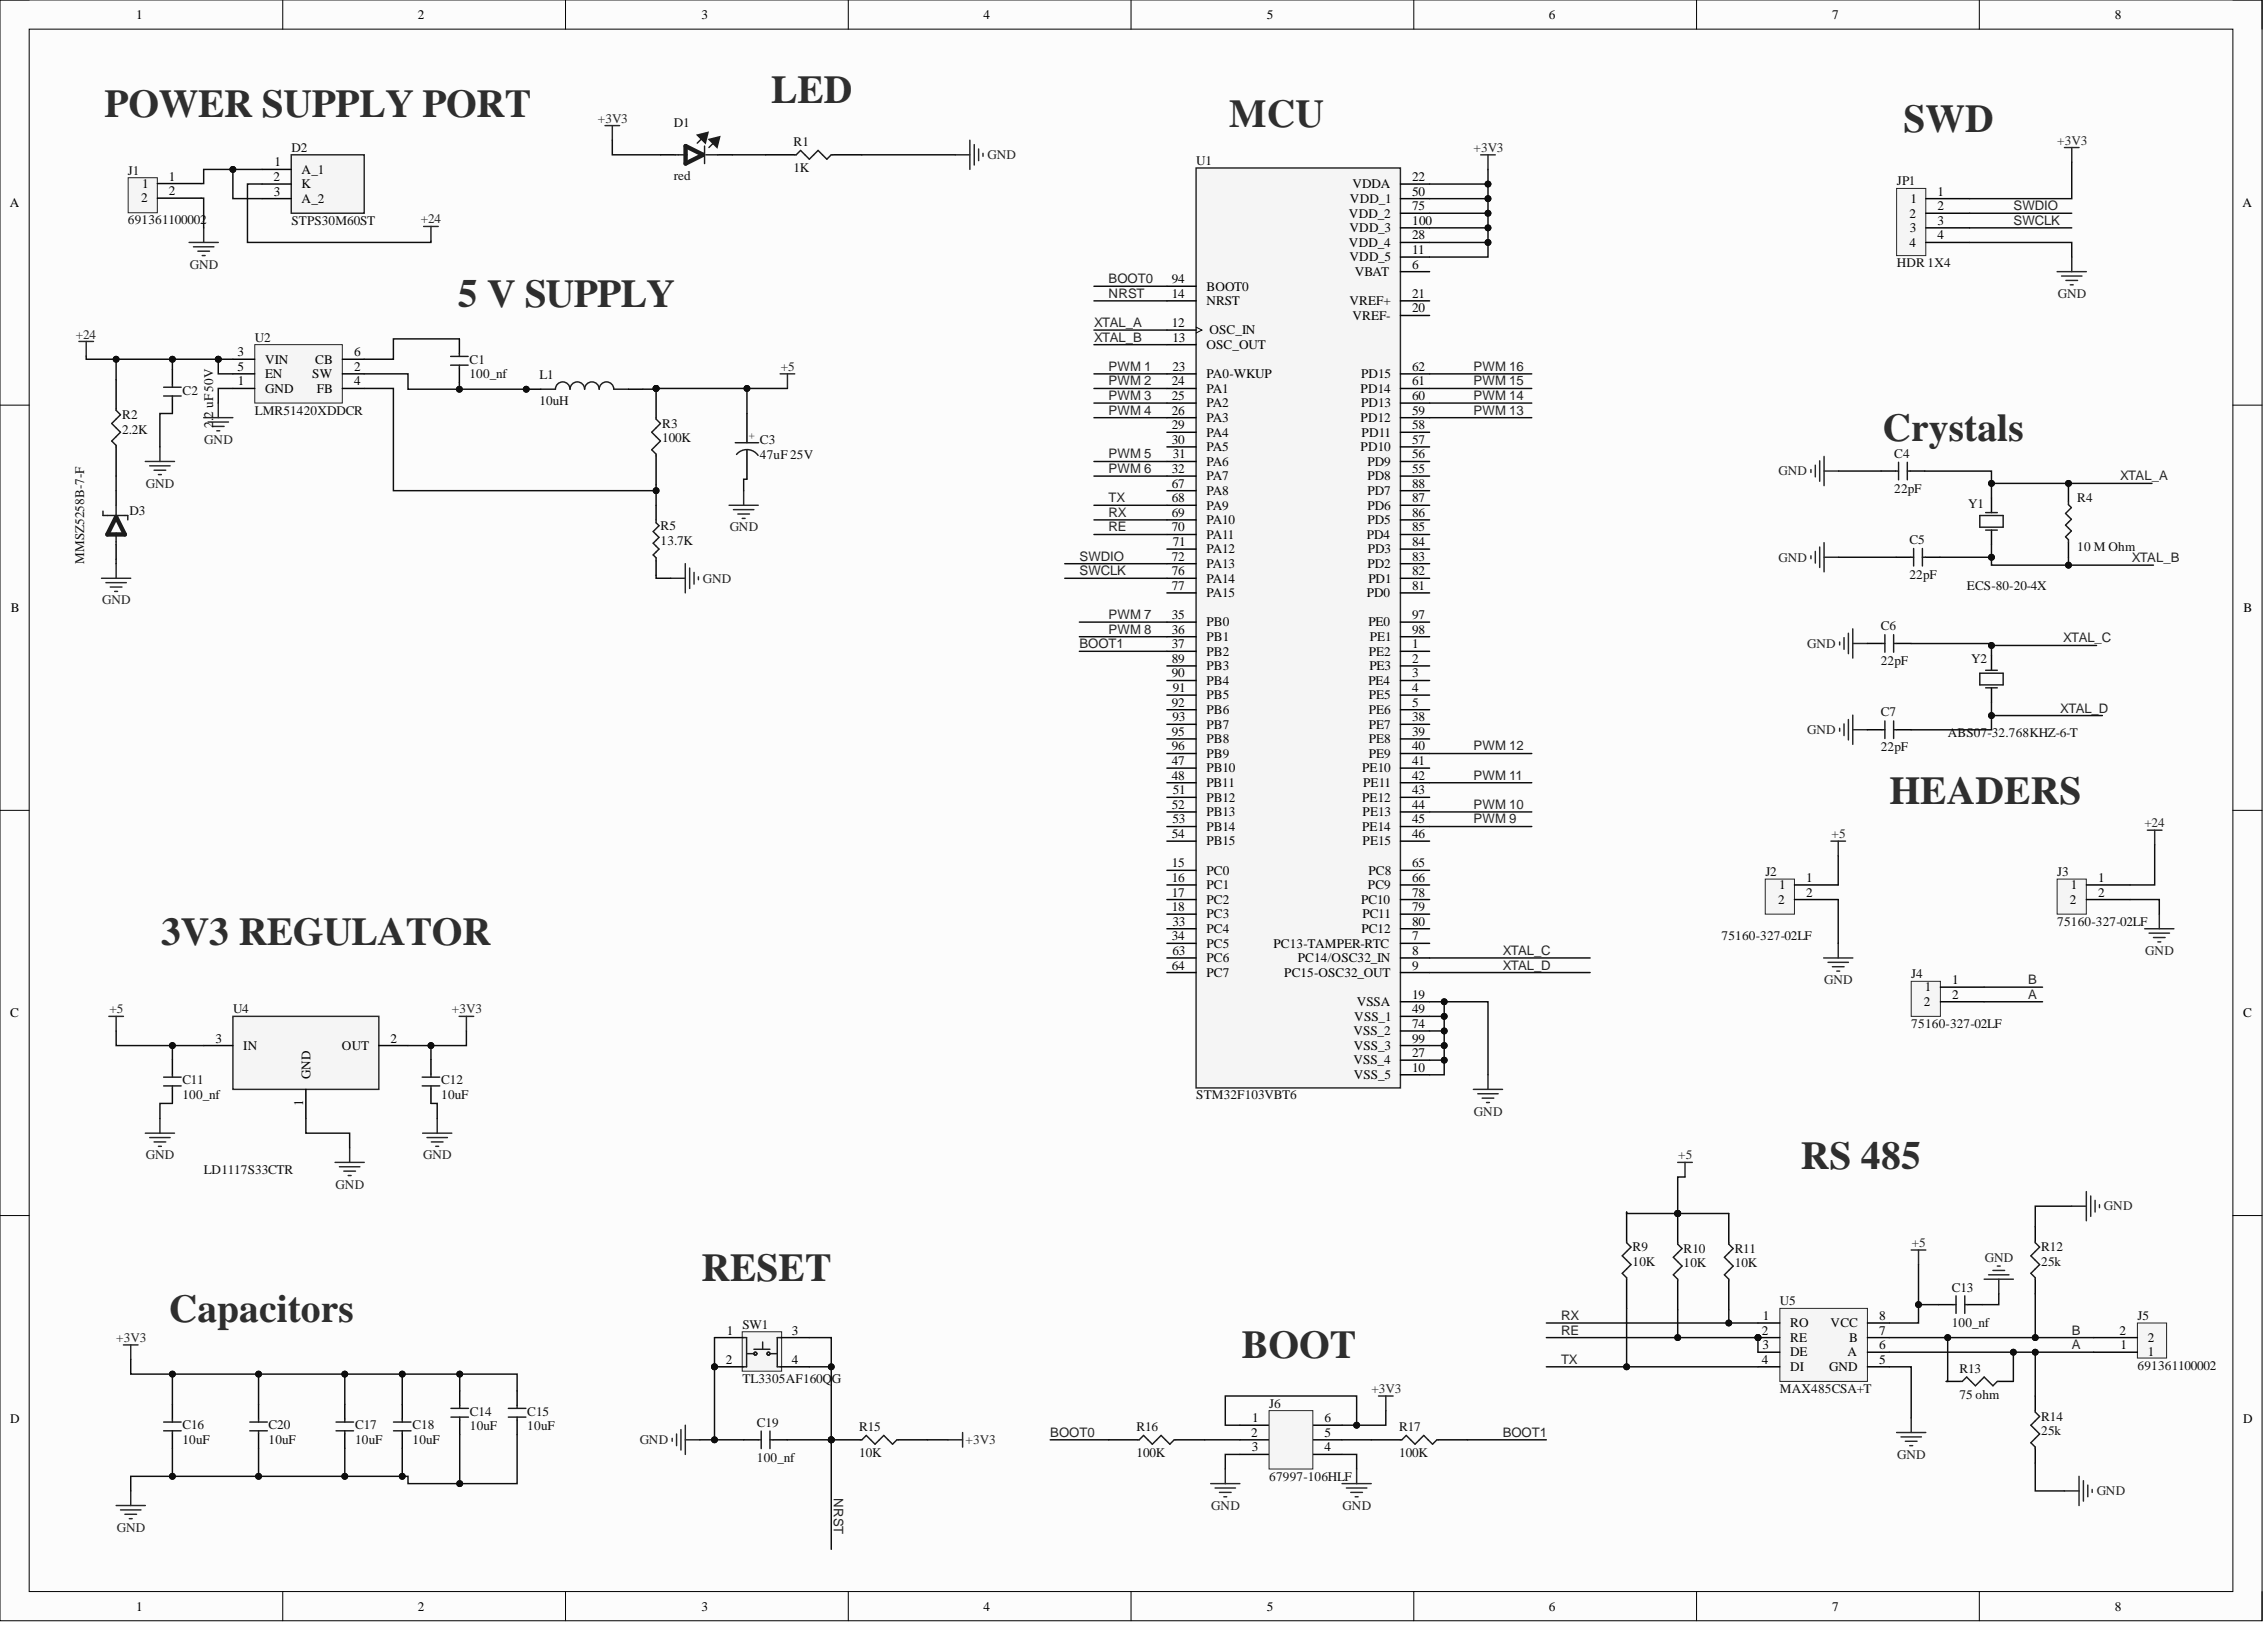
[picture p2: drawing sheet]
<svg xmlns="http://www.w3.org/2000/svg" width="393mm" height="282mm" viewBox="0 0 393 282" stroke-linecap="round" stroke-linejoin="round" font-family="sans-serif">
<defs><g id="words">
<g font-size="6.8" fill="#2e2e2e">
<text x="133.8" y="17.8">LED</text>
<text x="18.1" y="20.3">POWER SUPPLY PORT</text>
<text x="213.3" y="22.1">MCU</text>
<text x="330.3" y="22.9">SWD</text>
<text x="79.4" y="53.3">5 V SUPPLY</text>
<text x="326.7" y="76.6">Crystals</text>
<text x="327.8" y="139.4">HEADERS</text>
<text x="27.9" y="163.9">3V3 REGULATOR</text>
<text x="312.5" y="202.7">RS 485</text>
<text x="121.7" y="222.2">RESET</text>
<text x="29.3" y="229.3">Capacitors</text>
<text x="215.5" y="235.6">BOOT</text>
</g>
<g font-size="2.3">
<text x="23.6" y="3.3">1</text>
<text x="72.5" y="3.3">2</text>
<text x="121.7" y="3.3">3</text>
<text x="170.7" y="3.3">4</text>
<text x="219.8" y="3.3">5</text>
<text x="268.8" y="3.3">6</text>
<text x="317.9" y="3.3">7</text>
<text x="366.9" y="3.3">8</text>
<text x="47.6" y="28.9">1</text>
<text x="1.7" y="35.9">A</text>
<text x="24.5" y="35.1">2</text>
<text x="24.6" y="32.6">1</text>
<text x="29.3" y="31.3">1</text>
<text x="29.3" y="33.8">2</text>
<text x="47.4" y="31.4">2</text>
<text x="47.5" y="33.9">3</text>
<text x="52.3" y="30.1">A_1</text>
<text x="52.3" y="32.7">K</text>
<text x="52.3" y="35.2">A_2</text>
<text x="234.2" y="35.2">VDD_1</text>
<text x="234.7" y="32.7">VDDA</text>
<text x="245" y="31.4">22</text>
<text x="245" y="33.9">50</text>
<text x="331.5" y="35.2">1</text>
<text x="336.2" y="33.9">1</text>
<text x="389.1" y="35.9">A</text>
<text x="234.1" y="37.7">VDD_2</text>
<text x="234.1" y="40.3">VDD_3</text>
<text x="245" y="36.5">75</text>
<text x="245" y="39">100</text>
<text x="245" y="41.5">28</text>
<text x="331.3" y="37.7">2</text>
<text x="331.4" y="40.3">3</text>
<text x="336.2" y="36.5">2</text>
<text x="336.2" y="39">3</text>
<text x="336.2" y="41.5">4</text>
<text x="234.1" y="42.8">VDD_4</text>
<text x="234.1" y="45.3">VDD_5</text>
<text x="235.1" y="47.9">VBAT</text>
<text x="245" y="44.1">11</text>
<text x="245" y="46.6">6</text>
<text x="331.3" y="42.8">4</text>
<text x="203.3" y="49.1">94</text>
<text x="203.3" y="51.7">14</text>
<text x="209.3" y="50.4">BOOT0</text>
<text x="209.3" y="52.9">NRST</text>
<text x="234.1" y="52.9">VREF+</text>
<text x="245" y="51.7">21</text>
<text x="203.3" y="56.7">12</text>
<text x="203.4" y="59.3">13</text>
<text x="209.8" y="58">OSC_IN</text>
<text x="234.7" y="55.5">VREF-</text>
<text x="245" y="54.2">20</text>
<text x="41.2" y="61.8">3</text>
<text x="41.2" y="64.3">5</text>
<text x="46" y="63.1">VIN</text>
<text x="46" y="65.6">EN</text>
<text x="54.2" y="65.6">SW</text>
<text x="54.7" y="63.1">CB</text>
<text x="61.4" y="64.3">2</text>
<text x="61.4" y="61.8">6</text>
<text x="203.4" y="64.3">23</text>
<text x="209.3" y="60.5">OSC_OUT</text>
<text x="209.3" y="65.6">PA0-WKUP</text>
<text x="236.2" y="65.6">PD15</text>
<text x="245" y="64.3">62</text>
<text x="41.3" y="66.9">1</text>
<text x="46" y="68.1">GND</text>
<text x="54.9" y="68.1">FB</text>
<text x="61.4" y="66.9">4</text>
<text x="203.3" y="66.9">24</text>
<text x="203.3" y="69.4">25</text>
<text x="203.3" y="71.9">26</text>
<text x="209.3" y="68.1">PA1</text>
<text x="209.3" y="70.7">PA2</text>
<text x="236.1" y="68.1">PD14</text>
<text x="236.2" y="70.7">PD13</text>
<text x="245" y="66.9">61</text>
<text x="245" y="69.4">60</text>
<text x="245" y="71.9">59</text>
<text x="203.3" y="74.5">29</text>
<text x="203.3" y="77">30</text>
<text x="209.3" y="73.2">PA3</text>
<text x="209.3" y="75.7">PA4</text>
<text x="236.1" y="73.2">PD12</text>
<text x="236.3" y="75.7">PD11</text>
<text x="245" y="74.5">58</text>
<text x="245" y="77">57</text>
<text x="203.3" y="82.1">32</text>
<text x="203.5" y="79.5">31</text>
<text x="209.3" y="78.3">PA5</text>
<text x="209.3" y="80.8">PA6</text>
<text x="209.3" y="83.3">PA7</text>
<text x="236.1" y="78.3">PD10</text>
<text x="237.3" y="80.8">PD9</text>
<text x="237.3" y="83.3">PD8</text>
<text x="245" y="79.5">56</text>
<text x="245" y="82.1">55</text>
<text x="203.3" y="84.6">67</text>
<text x="203.3" y="87.1">68</text>
<text x="203.3" y="89.7">69</text>
<text x="209.3" y="85.9">PA8</text>
<text x="209.3" y="88.4">PA9</text>
<text x="237.3" y="85.9">PD7</text>
<text x="237.3" y="88.4">PD6</text>
<text x="245" y="84.6">88</text>
<text x="245" y="87.1">87</text>
<text x="245" y="89.7">86</text>
<text x="203.3" y="92.2">70</text>
<text x="203.5" y="94.7">71</text>
<text x="209.3" y="90.9">PA10</text>
<text x="209.3" y="93.5">PA11</text>
<text x="209.3" y="96">PA12</text>
<text x="237.2" y="93.5">PD4</text>
<text x="237.3" y="90.9">PD5</text>
<text x="237.4" y="96">PD3</text>
<text x="245" y="92.2">85</text>
<text x="245" y="94.7">84</text>
<text x="203.3" y="97.3">72</text>
<text x="203.3" y="99.8">76</text>
<text x="209.3" y="98.5">PA13</text>
<text x="209.3" y="101.1">PA14</text>
<text x="237.3" y="98.5">PD2</text>
<text x="237.4" y="101.1">PD1</text>
<text x="245" y="97.3">83</text>
<text x="245" y="99.8">82</text>
<text x="1.9" y="106.2">B</text>
<text x="203.3" y="102.3">77</text>
<text x="203.3" y="107.4">35</text>
<text x="209.3" y="103.6">PA15</text>
<text x="237.2" y="103.6">PD0</text>
<text x="245" y="102.3">81</text>
<text x="245" y="107.4">97</text>
<text x="389.3" y="106.2">B</text>
<text x="203.3" y="109.9">36</text>
<text x="203.3" y="112.4">37</text>
<text x="209.3" y="108.6">PB0</text>
<text x="209.3" y="111.2">PB1</text>
<text x="209.3" y="113.7">PB2</text>
<text x="237.4" y="108.6">PE0</text>
<text x="237.5" y="113.7">PE2</text>
<text x="237.7" y="111.2">PE1</text>
<text x="245" y="109.9">98</text>
<text x="245" y="112.4">1</text>
<text x="203.3" y="115">89</text>
<text x="203.3" y="117.5">90</text>
<text x="209.3" y="116.2">PB3</text>
<text x="209.3" y="118.8">PB4</text>
<text x="237.4" y="118.8">PE4</text>
<text x="237.6" y="116.2">PE3</text>
<text x="245" y="115">2</text>
<text x="245" y="117.5">3</text>
<text x="203.3" y="122.6">92</text>
<text x="203.4" y="125.1">93</text>
<text x="203.5" y="120">91</text>
<text x="209.3" y="121.3">PB5</text>
<text x="209.3" y="123.8">PB6</text>
<text x="237.5" y="121.3">PE5</text>
<text x="237.5" y="123.8">PE6</text>
<text x="245" y="120">4</text>
<text x="245" y="122.6">5</text>
<text x="245" y="125.1">38</text>
<text x="203.3" y="127.6">95</text>
<text x="203.3" y="130.2">96</text>
<text x="209.3" y="126.4">PB7</text>
<text x="209.3" y="128.9">PB8</text>
<text x="209.3" y="131.4">PB9</text>
<text x="237.5" y="126.4">PE7</text>
<text x="237.5" y="128.9">PE8</text>
<text x="237.5" y="131.4">PE9</text>
<text x="245" y="127.6">39</text>
<text x="245" y="130.2">40</text>
<text x="203.3" y="132.7">47</text>
<text x="203.3" y="135.2">48</text>
<text x="203.5" y="137.8">51</text>
<text x="209.3" y="134">PB10</text>
<text x="209.3" y="136.5">PB11</text>
<text x="236.3" y="134">PE10</text>
<text x="236.5" y="136.5">PE11</text>
<text x="245" y="132.7">41</text>
<text x="245" y="135.2">42</text>
<text x="245" y="137.8">43</text>
<text x="203.3" y="140.3">52</text>
<text x="203.4" y="142.8">53</text>
<text x="209.3" y="139">PB12</text>
<text x="209.3" y="141.6">PB13</text>
<text x="236.3" y="139">PE12</text>
<text x="236.4" y="141.6">PE13</text>
<text x="245" y="140.3">44</text>
<text x="245" y="142.8">45</text>
<text x="203.3" y="145.4">54</text>
<text x="209.3" y="144.1">PB14</text>
<text x="209.3" y="146.6">PB15</text>
<text x="236.3" y="144.1">PE14</text>
<text x="236.4" y="146.6">PE15</text>
<text x="245" y="145.4">46</text>
<text x="203.3" y="150.4">15</text>
<text x="203.3" y="153">16</text>
<text x="203.3" y="155.5">17</text>
<text x="209.3" y="151.7">PC0</text>
<text x="209.3" y="154.2">PC1</text>
<text x="237.4" y="154.2">PC9</text>
<text x="237.4" y="151.7">PC8</text>
<text x="245" y="150.4">65</text>
<text x="245" y="153">66</text>
<text x="245" y="155.5">78</text>
<text x="308.7" y="154.2">1</text>
<text x="313.4" y="153">1</text>
<text x="313.4" y="155.5">2</text>
<text x="359.3" y="154.2">1</text>
<text x="364" y="153">1</text>
<text x="364" y="155.5">2</text>
<text x="203.3" y="158">18</text>
<text x="203.4" y="160.6">33</text>
<text x="209.3" y="156.8">PC2</text>
<text x="209.3" y="159.3">PC3</text>
<text x="209.3" y="161.8">PC4</text>
<text x="236.2" y="156.8">PC10</text>
<text x="236.3" y="161.8">PC12</text>
<text x="236.4" y="159.3">PC11</text>
<text x="245" y="158">79</text>
<text x="245" y="160.6">80</text>
<text x="308.5" y="156.8">2</text>
<text x="359.2" y="156.8">2</text>
<text x="203.3" y="163.1">34</text>
<text x="203.4" y="165.6">63</text>
<text x="209.3" y="164.4">PC5</text>
<text x="209.3" y="166.9">PC6</text>
<text x="221" y="164.4">PC13-TAMPER-RTC</text>
<text x="225.2" y="166.9">PC14/OSC32_IN</text>
<text x="245" y="163.1">7</text>
<text x="245" y="165.6">8</text>
<text x="203.3" y="168.2">64</text>
<text x="209.3" y="169.4">PC7</text>
<text x="222.8" y="169.4">PC15-OSC32_OUT</text>
<text x="245" y="168.2">9</text>
<text x="245" y="173.2">19</text>
<text x="334" y="172">1</text>
<text x="338.7" y="170.7">1</text>
<text x="338.7" y="173.2">2</text>
<text x="1.8" y="176.4">C</text>
<text x="234.8" y="179.6">VSS_2</text>
<text x="235" y="177">VSS_1</text>
<text x="235.4" y="174.5">VSSA</text>
<text x="245" y="175.8">49</text>
<text x="245" y="178.3">74</text>
<text x="333.8" y="174.5">2</text>
<text x="389.2" y="176.4">C</text>
<text x="37.4" y="180.8">3</text>
<text x="42.2" y="182.1">IN</text>
<text x="59.3" y="182.1">OUT</text>
<text x="67.8" y="180.8">2</text>
<text x="234.8" y="184.6">VSS_4</text>
<text x="234.9" y="182.1">VSS_3</text>
<text x="245" y="180.8">99</text>
<text x="245" y="183.4">27</text>
<text x="245" y="185.9">10</text>
<text x="52.6" y="191.8" transform="rotate(-90 52.6 191.8)">1</text>
<text x="53.9" y="187.2" transform="rotate(-90 53.9 187.2)">GND</text>
<text x="234.9" y="187.2">VSS_5</text>
<text x="126.1" y="231.5">1</text>
<text x="137.4" y="231.5">3</text>
<text x="305.7" y="231.5">2</text>
<text x="305.9" y="229">1</text>
<text x="310.6" y="230.2">RO</text>
<text x="310.6" y="232.8">RE</text>
<text x="317.6" y="230.2">VCC</text>
<text x="320.8" y="232.8">B</text>
<text x="326.1" y="231.5">7</text>
<text x="326.1" y="229">8</text>
<text x="367.8" y="231.5">2</text>
<text x="372.7" y="232.8">2</text>
<text x="125.9" y="236.6">2</text>
<text x="137.4" y="236.6">4</text>
<text x="305.7" y="236.6">4</text>
<text x="305.8" y="234">3</text>
<text x="310.6" y="235.3">DE</text>
<text x="310.6" y="237.8">DI</text>
<text x="317.4" y="237.8">GND</text>
<text x="320.6" y="235.3">A</text>
<text x="326.1" y="236.6">5</text>
<text x="326.1" y="234">6</text>
<text x="367.9" y="234">1</text>
<text x="372.7" y="235.3">1</text>
<text x="1.8" y="246.8">D</text>
<text x="217.1" y="249.2">2</text>
<text x="217.2" y="251.8">3</text>
<text x="217.3" y="246.7">1</text>
<text x="229.8" y="251.8">4</text>
<text x="229.8" y="249.2">5</text>
<text x="229.8" y="246.7">6</text>
<text x="389.2" y="246.8">D</text>
<text x="23.6" y="279.4">1</text>
<text x="72.5" y="279.4">2</text>
<text x="121.7" y="279.4">3</text>
<text x="170.7" y="279.4">4</text>
<text x="219.8" y="279.4">5</text>
<text x="268.8" y="279.4">6</text>
<text x="317.9" y="279.4">7</text>
<text x="366.9" y="279.4">8</text>
</g>
<g font-size="2.3" fill="#262626">
<text x="103.7" y="21.3">+3V3</text>
<text x="171.3" y="27.6">GND</text>
<text x="255.7" y="26.3">+3V3</text>
<text x="357" y="25.1">+3V3</text>
<text x="73" y="38.7">+24</text>
<text x="349.4" y="36.5">SWDIO</text>
<text x="349.4" y="39">SWCLK</text>
<text x="32.9" y="46.6">GND</text>
<text x="192.4" y="51.7">NRST</text>
<text x="192.4" y="49.1">BOOT0</text>
<text x="357" y="51.7">GND</text>
<text x="13.2" y="58.8">+24</text>
<text x="189.8" y="56.7">XTAL_A</text>
<text x="189.8" y="59.3">XTAL_B</text>
<text x="135.5" y="64.3">+5</text>
<text x="192.4" y="64.3">PWM 1</text>
<text x="255.7" y="64.3">PWM 16</text>
<text x="192.4" y="66.9">PWM 2</text>
<text x="192.4" y="69.4">PWM 3</text>
<text x="192.4" y="71.9">PWM 4</text>
<text x="255.7" y="71.9">PWM 13</text>
<text x="255.7" y="69.4">PWM 14</text>
<text x="255.7" y="66.9">PWM 15</text>
<text x="35.5" y="77">GND</text>
<text x="192.4" y="79.5">PWM 5</text>
<text x="192.4" y="82.1">PWM 6</text>
<text x="308.6" y="82.5">GND</text>
<text x="367.8" y="83.3">XTAL_A</text>
<text x="25.3" y="84.6">GND</text>
<text x="192.4" y="89.7">RX</text>
<text x="192.4" y="87.1">TX</text>
<text x="126.6" y="92.2">GND</text>
<text x="192.4" y="92.2">RE</text>
<text x="122" y="101.1">GND</text>
<text x="187.3" y="97.3">SWDIO</text>
<text x="187.3" y="99.8">SWCLK</text>
<text x="308.6" y="97.4">GND</text>
<text x="369.9" y="97.5">XTAL_B</text>
<text x="17.7" y="104.8">GND</text>
<text x="192.4" y="107.4">PWM 7</text>
<text x="187.3" y="112.4">BOOT1</text>
<text x="192.4" y="109.9">PWM 8</text>
<text x="313.6" y="112.4">GND</text>
<text x="358" y="111.4">XTAL_C</text>
<text x="357.5" y="123.6">XTAL_D</text>
<text x="255.7" y="130.2">PWM 12</text>
<text x="313.6" y="127.3">GND</text>
<text x="255.7" y="135.2">PWM 11</text>
<text x="255.7" y="142.8">PWM 9</text>
<text x="255.7" y="140.3">PWM 10</text>
<text x="372.1" y="143.5">+24</text>
<text x="317.8" y="145.4">+5</text>
<text x="260.7" y="165.6">XTAL_C</text>
<text x="372.2" y="165.6">GND</text>
<text x="260.7" y="168.2">XTAL_D</text>
<text x="316.5" y="170.7">GND</text>
<text x="351.9" y="170.7">B</text>
<text x="351.9" y="173.2">A</text>
<text x="19" y="175.8">+5</text>
<text x="78.4" y="175.8">+3V3</text>
<text x="255.8" y="193.5">GND</text>
<text x="25.3" y="201.1">GND</text>
<text x="73.4" y="201.1">GND</text>
<text x="291.2" y="201.1">+5</text>
<text x="58.2" y="206.2">GND</text>
<text x="365.1" y="210">GND</text>
<text x="331.7" y="216.3">+5</text>
<text x="344.4" y="218.8">GND</text>
<text x="20.2" y="232.8">+3V3</text>
<text x="270.9" y="229">RX</text>
<text x="270.9" y="231.5">RE</text>
<text x="359.5" y="231.5">B</text>
<text x="270.9" y="236.6">TX</text>
<text x="359.5" y="234">A</text>
<text x="237.9" y="241.6">+3V3</text>
<text x="111" y="250.5">GND</text>
<text x="167.5" y="250.5">+3V3</text>
<text x="182.2" y="249.2">BOOT0</text>
<text x="260.7" y="249.2">BOOT1</text>
<text x="329.2" y="253">GND</text>
<text x="144.7" y="259.9" transform="rotate(90 144.7 259.9)">NRST</text>
<text x="210.2" y="261.9">GND</text>
<text x="233" y="261.9">GND</text>
<text x="363.8" y="259.4">GND</text>
<text x="20.3" y="265.7">GND</text>
</g>
<g font-size="2.3" fill="#0e0e0e">
<text x="116.9" y="22">D1</text>
<text x="50.6" y="26.3">D2</text>
<text x="137.7" y="25.3">R1</text>
<text x="137.7" y="29.9">1K</text>
<text x="207.6" y="28.6">U1</text>
<text x="22.2" y="30.3">J1</text>
<text x="116.9" y="31.1">red</text>
<text x="329.1" y="32.2">JP1</text>
<text x="22.2" y="38.9">691361100002</text>
<text x="50.6" y="39">STPS30M60ST</text>
<text x="329.1" y="46.3">HDR 1X4</text>
<text x="44.2" y="59.3">U2</text>
<text x="81.5" y="63.1">C1</text>
<text x="81.5" y="65.6">100_nf</text>
<text x="93.6" y="65.8">L1</text>
<text x="31.7" y="68.5">C2</text>
<text x="44.2" y="71.9">LMR51420XDDCR</text>
<text x="93.6" y="70.3">10uH</text>
<text x="21.2" y="72.7">R2</text>
<text x="21.2" y="75.2">2.2K</text>
<text x="37" y="74.3" transform="rotate(-90 37 74.3)">2</text>
<text x="37" y="73.1" transform="rotate(-90 37 73.1)">.</text>
<text x="37" y="72.5" transform="rotate(-90 37 72.5)">2 uF 50V</text>
<text x="114.9" y="74.2">R3</text>
<text x="114.9" y="76.7">100K</text>
<text x="131.8" y="77.1">C3</text>
<text x="131.8" y="79.6">47uF 25V</text>
<text x="328.7" y="79.4">C4</text>
<text x="22.5" y="89.4">D3</text>
<text x="328.7" y="85.5">22pF</text>
<text x="341.5" y="88.1">Y1</text>
<text x="360.4" y="87">R4</text>
<text x="114.6" y="91.9">R5</text>
<text x="114.6" y="94.5">13.7K</text>
<text x="331.3" y="94.4">C5</text>
<text x="360.4" y="95.6">10 M Ohm</text>
<text x="14.6" y="97.8" transform="rotate(-90 14.6 97.8)">MMSZ5258B-7-F</text>
<text x="331.3" y="100.5">22pF</text>
<text x="341.3" y="102.3">ECS-80-20-4X</text>
<text x="326.3" y="109.3">C6</text>
<text x="326.3" y="115.4">22pF</text>
<text x="342" y="115">Y2</text>
<text x="326.3" y="124.3">C7</text>
<text x="326.3" y="130.3">22pF</text>
<text x="338" y="127.9">ABS07-32.768KHZ-6-T</text>
<text x="306.3" y="152">J2</text>
<text x="357" y="152">J3</text>
<text x="357" y="160.6">75160-327-02LF</text>
<text x="298.7" y="163.1">75160-327-02LF</text>
<text x="331.6" y="169.7">J4</text>
<text x="40.4" y="175.8">U4</text>
<text x="331.6" y="178.3">75160-327-02LF</text>
<text x="31.7" y="188.1">C11</text>
<text x="31.7" y="190.6">100_nf</text>
<text x="76.6" y="188.1">C12</text>
<text x="76.6" y="190.6">10uF</text>
<text x="207.6" y="190.7">STM32F103VBT6</text>
<text x="35.4" y="203.6">LD1117S33CTR</text>
<text x="283.3" y="217.1">R9</text>
<text x="283.3" y="219.6">10K</text>
<text x="292.1" y="217.3">R10</text>
<text x="292.1" y="219.8">10K</text>
<text x="301" y="217.3">R11</text>
<text x="301" y="219.8">10K</text>
<text x="354.2" y="217.1">R12</text>
<text x="354.2" y="219.6">25k</text>
<text x="308.8" y="226.4">U5</text>
<text x="338.6" y="224.1">C13</text>
<text x="128.8" y="230.5">SW1</text>
<text x="338.6" y="230.1">100_nf</text>
<text x="370.9" y="229">J5</text>
<text x="128.8" y="239.8">TL3305AF160Q</text>
<text x="144.3" y="239.8">G</text>
<text x="340" y="238.1">R13</text>
<text x="370.9" y="237.6">691361100002</text>
<text x="81.5" y="245.6">C14</text>
<text x="91.5" y="245.6">C15</text>
<text x="220.2" y="244.2">J6</text>
<text x="308.8" y="241.6">MAX485CSA+T</text>
<text x="340" y="242.6">75 ohm</text>
<text x="31.7" y="248">C16</text>
<text x="31.7" y="250.5">10uF</text>
<text x="46.6" y="248">C20</text>
<text x="46.6" y="250.5">10uF</text>
<text x="61.6" y="248">C17</text>
<text x="61.6" y="250.5">10uF</text>
<text x="71.6" y="248">C18</text>
<text x="71.6" y="250.5">10uF</text>
<text x="81.5" y="248.1">10uF</text>
<text x="91.5" y="248.1">10uF</text>
<text x="131.3" y="247.4">C19</text>
<text x="149.1" y="248.2">R15</text>
<text x="197.2" y="248.2">R16</text>
<text x="242.8" y="248.2">R17</text>
<text x="354.2" y="246.4">R14</text>
<text x="354.2" y="249">25k</text>
<text x="131.3" y="253.5">100_nf</text>
<text x="149.1" y="252.8">10K</text>
<text x="197.2" y="252.8">100K</text>
<text x="220.2" y="256.8">67997-106HLF</text>
<text x="242.8" y="252.8">100K</text>
</g>
<text font-size="1.9" fill="#1c1c1c" x="130" y="75" transform="rotate(90 130 75)">+</text>
</g></defs>
<path d="M0 0h392.5v281.1h-392.5z" fill-rule="evenodd" fill="#fcfcfc"/>
<path d="M0 0h392.5v281.1h-392.5z" fill="none" stroke="#000" stroke-width=".17"/>
<path d="M5.1 5.1h382.3v271h-382.3z" fill-rule="evenodd" fill="#fcfcfc"/>
<g fill="none" stroke="#000" stroke-width=".17">
<path d="M0 0h5.1M49.1 0v5.1M98.1 0v5.1M147.2 0v5.1M196.2 0v5.1M245.3 0v5.1M294.4 0v5.1M343.4 0v5.1M387.4 0h5.1v5.1M5.1 5.1h382.3v271h-382.3zM0 70.3h5.1M387.4 70.3h5.1"/>
<path d="M0 140.6h5.1M387.4 140.6h5.1M0 210.8h5.1M387.4 210.8h5.1M49.1 276.1v5M98.1 276.1v5M147.2 276.1v5M196.2 276.1v5M245.3 276.1v5M294.4 276.1v5M343.4 276.1v5M392.5 276.1v5"/>
</g>
<path d="M22.2 30.8h5.1v6.1h-5.1z" fill-rule="evenodd" fill="#f5f5f5"/>
<path d="M22.2 30.8h5.1v6.1h-5.1z" fill="none" stroke="#262626" stroke-width=".17"/>
<path d="M27.3 31.8h7.6M27.3 34.4h7.6" fill="none" stroke="#000" stroke-width=".25"/>
<path d="M35.3 39.5v2.6M32.8 42.1h5.1M33.6 42.8h3.5M34.3 43.6h2.1M35.1 44.3h.5" fill="none" stroke="#262626" stroke-width=".25"/>
<path d="M44.2 59.8h15.2v10.1h-15.2z" fill-rule="evenodd" fill="#f5f5f5"/>
<path d="M44.2 59.8h15.2v10.1h-15.2z" fill="none" stroke="#262626" stroke-width=".17"/>
<path d="M79.7 58.8v2.5M40.4 67.4h3.8M40.4 64.8h3.8M40.4 62.3h3.8M59.4 67.4h3.8M59.4 64.8h3.8M59.4 62.3h3.8M79.7 63.8v2.6M91.3 67.5h2.5M109 67.5h2.6" fill="none" stroke="#000" stroke-width=".25"/>
<path d="M35.3 72.4h5.1M36.1 73.2h3.5M36.9 74h2M37.6 74.7h.5M37.9 69.9v2.5" fill="none" stroke="#262626" stroke-width=".25"/>
<path d="M78.2 61.8h3M78.2 63.3h3M79.7 61.3v.5M79.7 63.3v.5M93.8 67.5h2.6a1.27 1.27 0 0 1 1.2-1.3 1.27 1.27 0 0 1 1.3 1.3 1.27 1.27 0 0 1 1.3-1.3 1.27 1.27 0 0 1 1.2 1.3 1.27 1.27 0 0 1 1.3-1.3 1.27 1.27 0 0 1 1.3 1.3 1.27 1.27 0 0 1 1.2-1.3 1.27 1.27 0 0 1 1.3 1.3h2.5" fill="none" stroke="#1c1c1c" stroke-width=".25"/>
<circle cx="113.8" cy="67.4" r=".51" fill="#0e0e0e"/>
<circle cx="113.8" cy="67.4" r=".51" fill="none" stroke="#0e0e0e" stroke-width=".17"/>
<path d="M113.8 67.4v5M113.8 79v5.1" fill="none" stroke="#000" stroke-width=".25"/>
<circle cx="113.8" cy="67.4" r=".51" fill="#0e0e0e"/>
<circle cx="113.8" cy="67.4" r=".51" fill="none" stroke="#0e0e0e" stroke-width=".17"/>
<path d="M28.4 67.2h3M28.4 68.7h3M29.9 66.7v.5M29.9 68.7v.5M113.8 72.4v.3l.8 .8-1.5 1.5 1.5 1.5-1.5 1.5 .7 .8v.2M127.6 76.8h4M127.8 78.8a2.36 2.36 0 0 1 3.7 .2M113.8 90.2v.5l.5 .5-1 1 1 1-1 1 1 1-1 1.1 .5 .5v.5" fill="none" stroke="#1c1c1c" stroke-width=".25"/>
<path d="M29.9 64.1v2.6M29.9 69.2v2.5M129.6 71.7v5.1M129.6 78.1v5M113.8 87.6v2.6M113.8 97.3v2.5" fill="none" stroke="#000" stroke-width=".25"/>
<g fill="none" stroke="#262626" stroke-width=".25">
<path d="M27.7 77.5v2.5M135.4 64.8h2.5M136.6 64.8v2.6M25.2 80h5.1M26 80.8h3.5M26.7 81.6h2.1M27.5 82.3h.5M118.9 97.8v5M119.7 98.5v3.6M120.4 99.3v2M126.5 87.6h5.1M127.3 88.4h3.5"/>
<path d="M128 89.2h2M128.8 89.9h.5M129 85.1v2.5M116.4 100.3h2.5M121.2 100.1v.5"/>
</g>
<path d="M40.4 176.3h25.3v12.7h-25.3z" fill-rule="evenodd" fill="#f5f5f5"/>
<g fill="none" stroke="#262626" stroke-width=".25">
<path d="M18.9 176.3h2.5M20.2 176.3v2.5M40.4 176.3h25.3v12.7h-25.3zM79.7 176.3h2.5M80.9 176.3v2.5M25.2 196.6h5.1M26 197.3h3.5M26.7 198.1h2.1M27.5 198.8h.5M27.7 194v2.6M73.3 196.6h5.1M74.1 197.3h3.5"/>
<path d="M74.8 198.1h2.1M75.6 198.8h.5M75.9 194v2.6"/>
</g>
<path d="M29.9 183.8v2.5M29.9 188.9v2.5M35.3 181.4h5.1M53.1 189v5M65.7 181.4h5.1M74.8 183.8v2.5M74.8 188.9v2.5" fill="none" stroke="#000" stroke-width=".25"/>
<path d="M28.4 188.4h3M28.4 186.8h3M29.9 186.3v.5M29.9 188.4v.5M73.3 188.4h3M73.3 186.8h3M74.8 186.3v.5M74.8 188.4v.5" fill="none" stroke="#1c1c1c" stroke-width=".25"/>
<path d="M207.5 29.1h35.5v159.6h-35.5z" fill-rule="evenodd" fill="#f5f5f5"/>
<g fill="none" stroke="#262626" stroke-width=".25">
<path d="M207.5 29.1h35.5v159.6h-35.5zM256.9 26.9h2.5M258.2 26.9v2.5M358.2 25.6h2.5M359.5 25.6v2.5M356.9 47.1h5.1M357.7 47.9h3.5M358.5 48.6h2M359.2 49.4h.5M359.5 44.6v2.5M255.6 189h5.1M256.4 189.7h3.6"/>
<path d="M257.2 190.5h2M257.9 191.2h.5M258.2 186.4v2.6"/>
</g>
<g fill="none" stroke="#000" stroke-width=".25">
<path d="M243 31.9h5.1M243 34.5h5.1M243 37h5.1M243 39.5h5.1M202.5 49.7h5M202.5 52.2h5M202.5 57.3h5M202.5 59.8h5M243 52.2h5.1M243 42.1h5.1M243 44.6h5.1M243 47.1h5.1"/>
<path d="M243 54.7h5.1M202.5 64.9h5M202.5 67.4h5M202.5 69.9h5M202.5 72.5h5M202.5 75h5M202.5 77.5h5M243 64.9h5.1M243 67.4h5.1M243 69.9h5.1M243 72.5h5.1M243 75h5.1"/>
<path d="M243 77.5h5.1M202.5 80h5M202.5 82.6h5M202.5 85.1h5M202.5 87.6h5M202.5 90.2h5M202.5 92.7h5M202.5 95.2h5M202.5 97.8h5M243 80h5.1M243 82.6h5.1M243 85.1h5.1"/>
<path d="M243 87.6h5.1M243 90.2h5.1M243 92.7h5.1M243 95.2h5.1M243 97.8h5.1M202.5 100.3h5M202.5 102.8h5M202.5 107.9h5M202.5 110.4h5M202.5 113h5M202.5 115.5h5M202.5 118h5"/>
<path d="M243 100.3h5.1M243 102.8h5.1M243 107.9h5.1M243 110.4h5.1M243 113h5.1M243 115.5h5.1M243 118h5.1M202.5 120.6h5M202.5 123.1h5M202.5 125.6h5M202.5 128.2h5M202.5 130.7h5"/>
<path d="M202.5 133.2h5M202.5 135.8h5M202.5 138.3h5M243 120.6h5.1M243 123.1h5.1M243 125.6h5.1M243 128.2h5.1M243 130.7h5.1M243 133.2h5.1M243 135.8h5.1M243 138.3h5.1M202.5 140.8h5"/>
<path d="M202.5 143.4h5M202.5 145.9h5M202.5 151h5M202.5 153.5h5M202.5 156h5M202.5 158.6h5M243 140.8h5.1M243 143.4h5.1M243 145.9h5.1M243 151h5.1M243 153.5h5.1M243 156h5.1"/>
<path d="M243 158.6h5.1M202.5 161.1h5M202.5 163.6h5M202.5 166.2h5M202.5 168.7h5M243 161.1h5.1M243 163.6h5.1M243 166.2h5.1M243 168.7h5.1M243 173.8h5.1M243 176.3h5.1M243 178.8h5.1"/>
<path d="M243 181.4h5.1M243 183.9h5.1M243 186.4h5.1"/>
</g>
<path d="M207.5 56.7l1 .6-1 .5" fill="none" stroke="#000" stroke-width=".17"/>
<path d="M329.1 32.7h5v11.6h-5z" fill-rule="evenodd" fill="#f5f5f5"/>
<path d="M329.1 32.7h5v11.6h-5z" fill="none" stroke="#262626" stroke-width=".17"/>
<path d="M334.1 34.5h7.6M334.1 37h7.6M334.1 39.5h7.6M334.1 42.1h7.6M129 249.7h2.6M134.1 249.7h2.5" fill="none" stroke="#000" stroke-width=".25"/>
<g fill="none" stroke="#262626" stroke-width=".25">
<path d="M21.4 233.3h2.6M22.7 233.3v2.5M22.7 258.6v2.5M116.6 249.5v.5M117.4 248.7v2.1M118.1 248v3.5M118.9 249.7h2.5M118.9 247.2v5.1M164.5 249.7h2.5M167 248.5v2.5M20.2 261.1h5M20.9 261.9h3.6"/>
<path d="M21.7 262.7h2M22.4 263.4h.5"/>
</g>
<path d="M131.6 249.7h.5M132.1 248.2v3.1M133.6 249.7h.5M133.6 248.2v3.1" fill="none" stroke="#1c1c1c" stroke-width=".25"/>
<circle cx="124" cy="237.1" r=".51" fill="#0e0e0e"/>
<circle cx="124" cy="237.1" r=".51" fill="none" stroke="#0e0e0e" stroke-width=".17"/>
<path d="M128.8 231h6.8v6.8h-6.8z" fill-rule="evenodd" fill="#f5f5f5"/>
<path d="M128.8 231h6.8v6.8h-6.8z" fill="none" stroke="#262626" stroke-width=".17"/>
<path d="M124 232h5M124 237.1h5" fill="none" stroke="#000" stroke-width=".25"/>
<circle cx="124" cy="237.1" r=".51" fill="#0e0e0e"/>
<circle cx="124" cy="237.1" r=".51" fill="none" stroke="#0e0e0e" stroke-width=".17"/>
<path d="M135.4 232h5M135.4 237.1h5M29.9 243.6v2.6M29.9 248.7v2.5M44.9 243.6v2.6M44.9 248.7v2.5M59.8 243.6v2.6M59.8 248.7v2.5M69.8 243.6v2.6M69.8 248.7v2.5" fill="none" stroke="#000" stroke-width=".25"/>
<g fill="none" stroke="#1c1c1c" stroke-width=".25">
<path d="M129 232h.5v5.1h-.5M129.5 234.8h1.3M130.8 234h2.8M132.3 232.8v1.2M133.6 234.8h1.3M135.4 232h-.5v5.1h.5M28.4 246.7h3M28.4 248.2h3M29.9 246.2v.5M29.9 248.2v.5M43.3 246.7h3.1M43.3 248.2h3.1"/>
<path d="M44.9 246.2v.5M44.9 248.2v.5M58.3 246.7h3M58.3 248.2h3M59.8 246.2v.5M59.8 248.2v.5M68.3 246.7h3M68.3 248.2h3M69.8 246.2v.5M69.8 248.2v.5"/>
<circle cx="131.1" cy="234.8" r=".25"/>
<circle cx="133.3" cy="234.8" r=".25"/>
</g>
<circle cx="144.2" cy="249.7" r=".51" fill="#0e0e0e"/>
<circle cx="144.2" cy="249.7" r=".51" fill="none" stroke="#0e0e0e" stroke-width=".17"/>
<path d="M144.2 249.7h5.1" fill="none" stroke="#000" stroke-width=".25"/>
<circle cx="144.2" cy="249.7" r=".51" fill="#0e0e0e"/>
<circle cx="144.2" cy="249.7" r=".51" fill="none" stroke="#0e0e0e" stroke-width=".17"/>
<g fill="none" stroke="#000" stroke-width=".25">
<path d="M326.4 81.7h2.5M329 96.7h2.5M331.4 81.7h2.6M334.1 96.7h2.5M345.5 86.4v2.5M345.5 92v2.5M358.9 84.5v2.5M358.9 94.1v2.6M324 111.6h2.5M329.1 111.6h2.5M345.5 113.7v2.6M345.5 119.3v2.5"/>
<path d="M324 126.6h2.5M329.1 126.6h2.5M155.9 249.7h5M215.1 249.7h5.1M215.1 247.2h5.1M215.1 252.3h5.1M227.8 249.7h5.1M227.8 247.2h5.1M227.8 252.3h5.1"/>
</g>
<g fill="none" stroke="#1c1c1c" stroke-width=".25">
<path d="M328.9 81.7h.5M329.4 80.2v3M330.9 81.7h.5M330.9 80.2v3M331.5 96.7h.5M332 95.1v3.1M333.6 96.7h.5M333.6 95.1v3.1M343.5 89.4h4.1v2h-4.1zM344.5 88.9h2.1M344.5 92h2.1M358.9 87v.5l.5 .5-1 1.1 1 1-1 1 1 1-1 1 .5 .5v.5"/>
<path d="M326.5 111.6h.5M327 110.1v3M328.6 111.6h.5M328.6 110.1v3M343.5 116.8h4.1v2h-4.1zM344.5 116.3h2.1M344.5 119.3h2.1M326.5 126.6h.5M327 125.1v3M328.6 125.1v3M328.6 126.6h.5M149.3 249.7h.2l.8-.7 1.5 1.5 1.5-1.5 1.6 1.5 .7-.8h.3"/>
</g>
<g fill="none" stroke="#262626" stroke-width=".25">
<path d="M315.7 79.9v3.6M316.5 79.2v5M314.2 81.5v.5M314.2 96.4v.5M315 80.7v2M315 95.6v2.1M315.7 94.9v3.5M316.5 94.1v5.1M316.5 81.7h2.5M316.5 96.7h2.5M319.2 111.4v.5M320 110.6v2"/>
<path d="M320.7 109.8v3.6M321.5 109.1v5M321.5 111.6h2.5M319.2 126.3v.5M320 125.6v2M320.7 124.8v3.6M321.5 124v5.1M321.5 126.6h2.5"/>
</g>
<path d="M220.2 244.7h7.6v10.1h-7.6z" fill-rule="evenodd" fill="#f5f5f5"/>
<path d="M220.2 244.7h7.6v10.1h-7.6z" fill="none" stroke="#262626" stroke-width=".17"/>
<path d="M210.1 257.3h5M210.8 258.1h3.6M211.6 258.9h2M212.3 259.6h.6M212.6 254.8v2.5M232.9 257.3h5M233.6 258.1h3.6M234.4 258.9h2M235.1 259.6h.5M235.4 254.8v2.5M239.2 242.1h2.5M240.5 242.1v2.6" fill="none" stroke="#262626" stroke-width=".25"/>
<path d="M114.7 26.9h2.5M124.5 26.9h2.6M79.8 241.3v2.5M79.8 246.3v2.6M89.7 241.3v2.5M89.7 246.3v2.6M192.3 249.7h5.1M204 249.7h5.1M237.9 249.7h5.1M249.6 249.7h5" fill="none" stroke="#000" stroke-width=".25"/>
<g fill="none" stroke="#1c1c1c" stroke-width=".25">
<path d="M117.2 26.9h2M122.2 25.3v3.1M122.5 26.9h2M78.2 244.3h3.1M78.2 245.8h3.1M79.8 243.8v.5M79.8 245.8v.5M88.2 244.3h3M88.2 245.8h3M89.7 243.8v.5M89.7 245.8v.5M197.4 249.7h.3l.7-.7 1.5 1.5 1.6-1.5 1.5 1.5 .7-.8h.3"/>
<path d="M243 249.7h.2l.8-.7 1.5 1.5 1.5-1.5 1.6 1.5 .7-.8h.3"/>
</g>
<path d="M119 25.3l3 1.6-3 1.5z" fill="none" stroke="#1c1c1c" stroke-width=".76"/>
<path d="M121.5 23.6l1-.3-.3 1z" fill="#c0c0c0"/>
<path d="M121.5 23.6l1-.3-.3 1z" fill="none" stroke="#1c1c1c" stroke-width=".76"/>
<path d="M122.5 23.3l-1.5 1.5" fill="none" stroke="#1c1c1c" stroke-width=".25"/>
<path d="M123.5 24.3l1-.2-.2 1z" fill="#c0c0c0"/>
<path d="M123.5 24.3l1-.2-.2 1z" fill="none" stroke="#1c1c1c" stroke-width=".76"/>
<path d="M124.5 24.1l-1.5 1.5M137.9 26.9h.2l.8-.8 1.5 1.5 1.5-1.5 1.6 1.5 .7-.7h.3" fill="none" stroke="#1c1c1c" stroke-width=".25"/>
<path d="M132.8 26.9h5.1M144.5 26.9h5" fill="none" stroke="#000" stroke-width=".25"/>
<path d="M165.7 26.9h2.6M168.3 24.3v5.1M169 25.1v3.5M169.8 25.8v2.1M170.6 26.6v.5" fill="none" stroke="#262626" stroke-width=".25"/>
<circle cx="305" cy="232" r=".51" fill="#0e0e0e"/>
<circle cx="305" cy="232" r=".51" fill="none" stroke="#0e0e0e" stroke-width=".17"/>
<path d="M308.8 227h15.2v12.6h-15.2z" fill-rule="evenodd" fill="#f5f5f5"/>
<path d="M308.8 227h15.2v12.6h-15.2z" fill="none" stroke="#262626" stroke-width=".17"/>
<path d="M305 229.5h3.8M305 232h3.8" fill="none" stroke="#000" stroke-width=".25"/>
<circle cx="305" cy="232" r=".51" fill="#0e0e0e"/>
<circle cx="305" cy="232" r=".51" fill="none" stroke="#0e0e0e" stroke-width=".17"/>
<path d="M305 234.6h3.8M305 237.1h3.8M324 234.6h3.8M324 237.1h3.8M324 232h3.8M324 229.5h3.8" fill="none" stroke="#000" stroke-width=".25"/>
<path d="M331.6 216.8h2.5M332.9 216.8v2.6" fill="none" stroke="#262626" stroke-width=".25"/>
<path d="M370.9 229.5h5v6.1h-5z" fill-rule="evenodd" fill="#f5f5f5"/>
<path d="M370.9 229.5h5v6.1h-5z" fill="none" stroke="#262626" stroke-width=".17"/>
<path d="M282.2 210.2v5.1M353.1 212.8v2.5M282.2 221.9v5.1M336.4 226.3h2.5M337.7 239.6h2.5M341.4 226.3h2.5M346.8 239.6h2.5M353.1 221.9v2.5M363.3 234.6h7.6M363.3 232h7.6M353.1 242.1v2.6M353.1 251.3v2.5" fill="none" stroke="#000" stroke-width=".25"/>
<path d="M282.2 215.3v.3l.8 .7-1.5 1.5 1.5 1.6-1.5 1.5 .7 .7v.3M353.1 215.3v.3l.8 .7-1.5 1.5 1.5 1.6-1.5 1.5 .7 .7v.3M338.9 226.3h.5M339.4 224.8v3M340.2 239.6h.3l.7-.7 1.6 1.5 1.5-1.5 1.5 1.5 .8-.8h.2M340.9 226.3h.5M340.9 224.8v3M353.1 244.7v.2l.8 .8-1.5 1.5 1.5 1.5-1.5 1.6 .7 .7v.3" fill="none" stroke="#1c1c1c" stroke-width=".25"/>
<g fill="none" stroke="#262626" stroke-width=".25">
<path d="M346.6 219.6h.5M359.5 209.2h2.5M362 206.7v5.1M362.8 207.5v3.5M363.5 208.2v2M364.3 209v.5M344.3 221.9h5M345 221.1h3.6M345.8 220.4h2M346.8 221.9v2.5M329.1 248.5h5M329.8 249.2h3.6"/>
<path d="M330.6 250h2M331.4 250.8h.5M331.6 245.9v2.6M358.2 258.6h2.5M360.7 256.1v5M361.5 256.8v3.6M362.3 257.6v2M363 258.4v.5"/>
</g>
<circle cx="291.1" cy="210.5" r=".51" fill="#0e0e0e"/>
<circle cx="291.1" cy="210.5" r=".51" fill="none" stroke="#0e0e0e" stroke-width=".17"/>
<path d="M291.1 210.5v5.1" fill="none" stroke="#000" stroke-width=".25"/>
<circle cx="291.1" cy="210.5" r=".51" fill="#0e0e0e"/>
<circle cx="291.1" cy="210.5" r=".51" fill="none" stroke="#0e0e0e" stroke-width=".17"/>
<path d="M300 210.5v5.1M291.1 222.1v5.1M300 222.1v5.1" fill="none" stroke="#000" stroke-width=".25"/>
<path d="M291.1 215.6v.2l.8 .8-1.6 1.5 1.6 1.5-1.6 1.5 .8 .8v.2M300 215.6v.2l.7 .8-1.5 1.5 1.5 1.5-1.5 1.5 .8 .8v.2" fill="none" stroke="#1c1c1c" stroke-width=".25"/>
<path d="M291.1 201.6h2.5M292.4 201.6v2.6" fill="none" stroke="#262626" stroke-width=".25"/>
<path d="M306.3 152.5h5.1v6.1h-5.1z" fill-rule="evenodd" fill="#f5f5f5"/>
<path d="M306.3 152.5h5.1v6.1h-5.1z" fill="none" stroke="#262626" stroke-width=".17"/>
<path d="M311.4 153.5h7.6M311.4 156h7.6" fill="none" stroke="#000" stroke-width=".25"/>
<path d="M356.9 152.5h5.1v6.1h-5.1z" fill-rule="evenodd" fill="#f5f5f5"/>
<path d="M356.9 152.5h5.1v6.1h-5.1z" fill="none" stroke="#262626" stroke-width=".17"/>
<path d="M362 153.5h7.6M362 156h7.6" fill="none" stroke="#000" stroke-width=".25"/>
<path d="M331.6 170.2h5.1v6.1h-5.1z" fill-rule="evenodd" fill="#f5f5f5"/>
<path d="M331.6 170.2h5.1v6.1h-5.1z" fill="none" stroke="#262626" stroke-width=".17"/>
<path d="M20.1 65.9v5M20.1 77.5v5.1M20.1 85.1v2.5M20.1 94.5v2.5M336.7 171.2h7.6M336.7 173.8h7.6" fill="none" stroke="#000" stroke-width=".25"/>
<g fill="none" stroke="#262626" stroke-width=".25">
<path d="M105 21.8h2.5M106.2 21.8v2.5M20.1 97.8v2.5M17.6 100.3h5.1M18.4 101.1h3.5M19.1 101.8h2.1M19.9 102.6h.5M317.7 145.9h2.5M319 145.9v2.5M374.7 158.6v2.5M316.4 166.2h5.1M317.2 166.9h3.5"/>
<path d="M317.9 167.7h2.1M318.7 168.4h.5M319 163.6v2.6M372.1 161.1h5.1M372.9 161.9h3.5M373.6 162.6h2.1M374.4 163.4h.5M60.7 199.1v2.5M58.1 201.6h5.1M58.9 202.4h3.5M59.7 203.1h2M60.4 203.9h.5"/>
</g>
<path d="M20.1 89.7l1.6 3h-3.1z" fill="none" stroke="#1c1c1c" stroke-width=".76"/>
<path d="M20.1 70.9v.3l.8 .7-1.5 1.6 1.5 1.5-1.5 1.5 .7 .8v.2M17.9 88.7v.7h4.3v.8M20.1 87.6v2.1M20.1 92.5v2" fill="none" stroke="#1c1c1c" stroke-width=".25"/>
<path d="M50.5 26.9h12.7v10.1h-12.7z" fill-rule="evenodd" fill="#f5f5f5"/>
<path d="M50.5 26.9h12.7v10.1h-12.7zM73.5 39.3h2.5M74.8 39.3v2.5M13.7 59.2h2.5M15 59.2v2.6M372.6 144h2.5M373.9 144v2.5" fill="none" stroke="#262626" stroke-width=".25"/>
<path d="M45.5 29.4h5M45.5 31.9h5M45.5 34.5h5" fill="none" stroke="#000" stroke-width=".25"/>
<path d="M34.9 34.4h.4v5.1M37.9 62.3v2.5h2.5" fill="none" stroke="#0e0e0e" stroke-width=".25"/>
<circle cx="37.9" cy="62.3" r=".51" fill="#0e0e0e"/>
<circle cx="37.9" cy="62.3" r=".51" fill="none" stroke="#0e0e0e" stroke-width=".17"/>
<path d="M79.7 58.8h-11.4v3.5h-5.1M40.4 67.4h-2.5v2.5M113.8 67.4v.1h-2.2" fill="none" stroke="#0e0e0e" stroke-width=".25"/>
<circle cx="113.8" cy="67.4" r=".51" fill="#0e0e0e"/>
<circle cx="113.8" cy="67.4" r=".51" fill="none" stroke="#0e0e0e" stroke-width=".17"/>
<path d="M63.2 67.4h5.1v17.7h45.5v-1" fill="none" stroke="#0e0e0e" stroke-width=".25"/>
<circle cx="113.8" cy="85.1" r=".51" fill="#0e0e0e"/>
<circle cx="113.8" cy="85.1" r=".51" fill="none" stroke="#0e0e0e" stroke-width=".17"/>
<path d="M113.8 85.1v2.5" fill="none" stroke="#0e0e0e" stroke-width=".25"/>
<circle cx="113.8" cy="85.1" r=".51" fill="#0e0e0e"/>
<circle cx="113.8" cy="85.1" r=".51" fill="none" stroke="#0e0e0e" stroke-width=".17"/>
<path d="M29.9 71.7h-2.2v5.8M113.8 99.8v.5h2.6M129.6 83.1h-.6v2M20.2 178.8v2.6h15.1" fill="none" stroke="#0e0e0e" stroke-width=".25"/>
<circle cx="29.9" cy="181.4" r=".51" fill="#0e0e0e"/>
<circle cx="29.9" cy="181.4" r=".51" fill="none" stroke="#0e0e0e" stroke-width=".17"/>
<path d="M258.2 29.4v2.5h-10.1M29.9 191.4h-2.2v2.6M74.8 191.4h1.1v2.6" fill="none" stroke="#0e0e0e" stroke-width=".25"/>
<circle cx="258.2" cy="31.9" r=".51" fill="#0e0e0e"/>
<circle cx="258.2" cy="31.9" r=".51" fill="none" stroke="#0e0e0e" stroke-width=".17"/>
<path d="M258.2 31.9v2.6h-10.1" fill="none" stroke="#0e0e0e" stroke-width=".25"/>
<circle cx="258.2" cy="34.5" r=".51" fill="#0e0e0e"/>
<circle cx="258.2" cy="34.5" r=".51" fill="none" stroke="#0e0e0e" stroke-width=".17"/>
<circle cx="258.2" cy="31.9" r=".51" fill="#0e0e0e"/>
<circle cx="258.2" cy="31.9" r=".51" fill="none" stroke="#0e0e0e" stroke-width=".17"/>
<path d="M258.2 34.5v2.5h-10.1" fill="none" stroke="#0e0e0e" stroke-width=".25"/>
<circle cx="258.2" cy="37" r=".51" fill="#0e0e0e"/>
<circle cx="258.2" cy="37" r=".51" fill="none" stroke="#0e0e0e" stroke-width=".17"/>
<circle cx="258.2" cy="34.5" r=".51" fill="#0e0e0e"/>
<circle cx="258.2" cy="34.5" r=".51" fill="none" stroke="#0e0e0e" stroke-width=".17"/>
<path d="M258.2 37v2.5h-10.1" fill="none" stroke="#0e0e0e" stroke-width=".25"/>
<circle cx="258.2" cy="39.5" r=".51" fill="#0e0e0e"/>
<circle cx="258.2" cy="39.5" r=".51" fill="none" stroke="#0e0e0e" stroke-width=".17"/>
<circle cx="258.2" cy="37" r=".51" fill="#0e0e0e"/>
<circle cx="258.2" cy="37" r=".51" fill="none" stroke="#0e0e0e" stroke-width=".17"/>
<path d="M258.2 39.5v2.6h-10.1" fill="none" stroke="#0e0e0e" stroke-width=".25"/>
<circle cx="258.2" cy="42.1" r=".51" fill="#0e0e0e"/>
<circle cx="258.2" cy="42.1" r=".51" fill="none" stroke="#0e0e0e" stroke-width=".17"/>
<circle cx="258.2" cy="39.5" r=".51" fill="#0e0e0e"/>
<circle cx="258.2" cy="39.5" r=".51" fill="none" stroke="#0e0e0e" stroke-width=".17"/>
<path d="M258.2 42.1v2.5h-10.1" fill="none" stroke="#0e0e0e" stroke-width=".25"/>
<circle cx="258.2" cy="42.1" r=".51" fill="#0e0e0e"/>
<circle cx="258.2" cy="42.1" r=".51" fill="none" stroke="#0e0e0e" stroke-width=".17"/>
<path d="M248.1 173.8h10.1v12.6" fill="none" stroke="#0e0e0e" stroke-width=".25"/>
<circle cx="250.6" cy="173.8" r=".51" fill="#0e0e0e"/>
<circle cx="250.6" cy="173.8" r=".51" fill="none" stroke="#0e0e0e" stroke-width=".17"/>
<path d="M250.6 173.8v12.6h-2.5" fill="none" stroke="#0e0e0e" stroke-width=".25"/>
<circle cx="250.6" cy="183.9" r=".51" fill="#0e0e0e"/>
<circle cx="250.6" cy="183.9" r=".51" fill="none" stroke="#0e0e0e" stroke-width=".17"/>
<circle cx="250.6" cy="181.4" r=".51" fill="#0e0e0e"/>
<circle cx="250.6" cy="181.4" r=".51" fill="none" stroke="#0e0e0e" stroke-width=".17"/>
<circle cx="250.6" cy="178.8" r=".51" fill="#0e0e0e"/>
<circle cx="250.6" cy="178.8" r=".51" fill="none" stroke="#0e0e0e" stroke-width=".17"/>
<circle cx="250.6" cy="176.3" r=".51" fill="#0e0e0e"/>
<circle cx="250.6" cy="176.3" r=".51" fill="none" stroke="#0e0e0e" stroke-width=".17"/>
<circle cx="250.6" cy="173.8" r=".51" fill="#0e0e0e"/>
<circle cx="250.6" cy="173.8" r=".51" fill="none" stroke="#0e0e0e" stroke-width=".17"/>
<path d="M248.1 176.3h2.5" fill="none" stroke="#0e0e0e" stroke-width=".25"/>
<circle cx="250.6" cy="176.3" r=".51" fill="#0e0e0e"/>
<circle cx="250.6" cy="176.3" r=".51" fill="none" stroke="#0e0e0e" stroke-width=".17"/>
<path d="M248.1 178.8h2.5" fill="none" stroke="#0e0e0e" stroke-width=".25"/>
<circle cx="250.6" cy="178.8" r=".51" fill="#0e0e0e"/>
<circle cx="250.6" cy="178.8" r=".51" fill="none" stroke="#0e0e0e" stroke-width=".17"/>
<path d="M248.1 181.4h2.5" fill="none" stroke="#0e0e0e" stroke-width=".25"/>
<circle cx="250.6" cy="181.4" r=".51" fill="#0e0e0e"/>
<circle cx="250.6" cy="181.4" r=".51" fill="none" stroke="#0e0e0e" stroke-width=".17"/>
<path d="M248.1 183.9h2.5" fill="none" stroke="#0e0e0e" stroke-width=".25"/>
<circle cx="250.6" cy="183.9" r=".51" fill="#0e0e0e"/>
<circle cx="250.6" cy="183.9" r=".51" fill="none" stroke="#0e0e0e" stroke-width=".17"/>
<path d="M341.7 37h17.8M341.7 39.5h17.8M359.5 28.1v6.4h-17.8M341.7 42.1h17.8v2.5M140.4 237.1h3.8" fill="none" stroke="#0e0e0e" stroke-width=".25"/>
<circle cx="144.2" cy="237.1" r=".51" fill="#0e0e0e"/>
<circle cx="144.2" cy="237.1" r=".51" fill="none" stroke="#0e0e0e" stroke-width=".17"/>
<path d="M136.6 249.7h7.6" fill="none" stroke="#0e0e0e" stroke-width=".25"/>
<circle cx="144.2" cy="249.7" r=".51" fill="#0e0e0e"/>
<circle cx="144.2" cy="249.7" r=".51" fill="none" stroke="#0e0e0e" stroke-width=".17"/>
<path d="M140.4 232h3.8v17.7M160.9 249.7h3.6" fill="none" stroke="#0e0e0e" stroke-width=".25"/>
<circle cx="144.2" cy="237.1" r=".51" fill="#0e0e0e"/>
<circle cx="144.2" cy="237.1" r=".51" fill="none" stroke="#0e0e0e" stroke-width=".17"/>
<circle cx="144.2" cy="249.7" r=".51" fill="#0e0e0e"/>
<circle cx="144.2" cy="249.7" r=".51" fill="none" stroke="#0e0e0e" stroke-width=".17"/>
<path d="M144.2 249.7v19" fill="none" stroke="#0e0e0e" stroke-width=".25"/>
<circle cx="144.2" cy="249.7" r=".51" fill="#0e0e0e"/>
<circle cx="144.2" cy="249.7" r=".51" fill="none" stroke="#0e0e0e" stroke-width=".17"/>
<path d="M319 96.7h10M319 81.7h7.4M334 81.7h11.5v2.1" fill="none" stroke="#0e0e0e" stroke-width=".25"/>
<circle cx="345.5" cy="83.8" r=".51" fill="#0e0e0e"/>
<circle cx="345.5" cy="83.8" r=".51" fill="none" stroke="#0e0e0e" stroke-width=".17"/>
<path d="M364.8 124.1h-19.3v2.5h-13.9" fill="none" stroke="#0e0e0e" stroke-width=".25"/>
<circle cx="345.5" cy="124.1" r=".51" fill="#0e0e0e"/>
<circle cx="345.5" cy="124.1" r=".51" fill="none" stroke="#0e0e0e" stroke-width=".17"/>
<path d="M331.6 111.6h13.9v.4h18.3" fill="none" stroke="#0e0e0e" stroke-width=".25"/>
<circle cx="345.5" cy="112" r=".51" fill="#0e0e0e"/>
<circle cx="345.5" cy="112" r=".51" fill="none" stroke="#0e0e0e" stroke-width=".17"/>
<path d="M345.5 121.8v2.3" fill="none" stroke="#0e0e0e" stroke-width=".25"/>
<circle cx="345.5" cy="124.1" r=".51" fill="#0e0e0e"/>
<circle cx="345.5" cy="124.1" r=".51" fill="none" stroke="#0e0e0e" stroke-width=".17"/>
<path d="M345.5 112v1.7" fill="none" stroke="#0e0e0e" stroke-width=".25"/>
<circle cx="345.5" cy="112" r=".51" fill="#0e0e0e"/>
<circle cx="345.5" cy="112" r=".51" fill="none" stroke="#0e0e0e" stroke-width=".17"/>
<path d="M240.5 244.7v2.5h-7.6" fill="none" stroke="#0e0e0e" stroke-width=".25"/>
<circle cx="235.4" cy="247.2" r=".51" fill="#0e0e0e"/>
<circle cx="235.4" cy="247.2" r=".51" fill="none" stroke="#0e0e0e" stroke-width=".17"/>
<path d="M215.1 247.2h-2.5v-5.1h22.8v5.1" fill="none" stroke="#0e0e0e" stroke-width=".25"/>
<circle cx="235.4" cy="247.2" r=".51" fill="#0e0e0e"/>
<circle cx="235.4" cy="247.2" r=".51" fill="none" stroke="#0e0e0e" stroke-width=".17"/>
<g fill="none" stroke="#0e0e0e" stroke-width=".25">
<path d="M127.1 26.9h5.7M149.5 26.9h16.2M189.8 52.2h12.7M189.8 57.3h12.7M189.8 59.8h12.7M189.8 49.7h12.7M189.8 64.9h12.7M189.8 67.4h12.7M189.8 69.9h12.7M189.8 72.5h12.7M248.1 64.9h17.7M248.1 67.4h17.7"/>
<path d="M248.1 69.9h17.7M248.1 72.5h17.7M189.8 80h12.7M189.8 82.6h12.7M187.3 113h15.2M187.3 107.9h15.2M187.3 110.4h15.2M248.1 130.7h17.7M248.1 135.8h17.7M248.1 140.8h17.7M248.1 143.4h17.7M248.1 166.2h27.8"/>
<path d="M248.1 168.7h27.8M327.8 232h35.5M182.2 249.7h10.1M209.1 249.7h6M215.1 252.3h-2.5v2.5M232.9 252.3h2.5v2.5M232.9 249.7h5M254.6 249.7h13.7"/>
</g>
<circle cx="337.9" cy="232" r=".51" fill="#0e0e0e"/>
<circle cx="337.9" cy="232" r=".51" fill="none" stroke="#0e0e0e" stroke-width=".17"/>
<circle cx="353.1" cy="232" r=".51" fill="#0e0e0e"/>
<circle cx="353.1" cy="232" r=".51" fill="none" stroke="#0e0e0e" stroke-width=".17"/>
<path d="M327.8 234.6h35.5" fill="none" stroke="#0e0e0e" stroke-width=".25"/>
<circle cx="349.3" cy="234.6" r=".51" fill="#0e0e0e"/>
<circle cx="349.3" cy="234.6" r=".51" fill="none" stroke="#0e0e0e" stroke-width=".17"/>
<circle cx="353.1" cy="234.6" r=".51" fill="#0e0e0e"/>
<circle cx="353.1" cy="234.6" r=".51" fill="none" stroke="#0e0e0e" stroke-width=".17"/>
<path d="M359.5 209.2h-6.4v3.6M353.1 224.4v7.6" fill="none" stroke="#0e0e0e" stroke-width=".25"/>
<circle cx="353.1" cy="232" r=".51" fill="#0e0e0e"/>
<circle cx="353.1" cy="232" r=".51" fill="none" stroke="#0e0e0e" stroke-width=".17"/>
<path d="M353.1 234.6v7.5" fill="none" stroke="#0e0e0e" stroke-width=".25"/>
<circle cx="353.1" cy="234.6" r=".51" fill="#0e0e0e"/>
<circle cx="353.1" cy="234.6" r=".51" fill="none" stroke="#0e0e0e" stroke-width=".17"/>
<path d="M337.9 232v7.6h-.2M353.1 253.8v4.8h5.1" fill="none" stroke="#0e0e0e" stroke-width=".25"/>
<circle cx="337.9" cy="232" r=".51" fill="#0e0e0e"/>
<circle cx="337.9" cy="232" r=".51" fill="none" stroke="#0e0e0e" stroke-width=".17"/>
<path d="M349.3 234.6v5" fill="none" stroke="#0e0e0e" stroke-width=".25"/>
<circle cx="349.3" cy="234.6" r=".51" fill="#0e0e0e"/>
<circle cx="349.3" cy="234.6" r=".51" fill="none" stroke="#0e0e0e" stroke-width=".17"/>
<path d="M282.2 210.2v.3h8.9M327.8 237.1h3.8v8.8M346.8 224.4v1.9h-2.8" fill="none" stroke="#0e0e0e" stroke-width=".25"/>
<circle cx="291.1" cy="210.5" r=".51" fill="#0e0e0e"/>
<circle cx="291.1" cy="210.5" r=".51" fill="none" stroke="#0e0e0e" stroke-width=".17"/>
<path d="M291.1 210.5h8.9" fill="none" stroke="#0e0e0e" stroke-width=".25"/>
<circle cx="291.1" cy="210.5" r=".51" fill="#0e0e0e"/>
<circle cx="291.1" cy="210.5" r=".51" fill="none" stroke="#0e0e0e" stroke-width=".17"/>
<path d="M292.4 204.2h-1.3v6.3" fill="none" stroke="#0e0e0e" stroke-width=".25"/>
<circle cx="291.1" cy="210.5" r=".51" fill="#0e0e0e"/>
<circle cx="291.1" cy="210.5" r=".51" fill="none" stroke="#0e0e0e" stroke-width=".17"/>
<path d="M300 227.2v2.3h5" fill="none" stroke="#0e0e0e" stroke-width=".25"/>
<circle cx="300" cy="229.5" r=".51" fill="#0e0e0e"/>
<circle cx="300" cy="229.5" r=".51" fill="none" stroke="#0e0e0e" stroke-width=".17"/>
<path d="M291.1 227.2v4.8h13.9" fill="none" stroke="#0e0e0e" stroke-width=".25"/>
<circle cx="291.1" cy="232" r=".51" fill="#0e0e0e"/>
<circle cx="291.1" cy="232" r=".51" fill="none" stroke="#0e0e0e" stroke-width=".17"/>
<circle cx="305" cy="232" r=".51" fill="#0e0e0e"/>
<circle cx="305" cy="232" r=".51" fill="none" stroke="#0e0e0e" stroke-width=".17"/>
<path d="M282.2 227v10.1h22.8" fill="none" stroke="#0e0e0e" stroke-width=".25"/>
<circle cx="282.2" cy="237.1" r=".51" fill="#0e0e0e"/>
<circle cx="282.2" cy="237.1" r=".51" fill="none" stroke="#0e0e0e" stroke-width=".17"/>
<path d="M268.3 229.5h31.7" fill="none" stroke="#0e0e0e" stroke-width=".25"/>
<circle cx="300" cy="229.5" r=".51" fill="#0e0e0e"/>
<circle cx="300" cy="229.5" r=".51" fill="none" stroke="#0e0e0e" stroke-width=".17"/>
<path d="M268.3 232h22.8" fill="none" stroke="#0e0e0e" stroke-width=".25"/>
<circle cx="291.1" cy="232" r=".51" fill="#0e0e0e"/>
<circle cx="291.1" cy="232" r=".51" fill="none" stroke="#0e0e0e" stroke-width=".17"/>
<path d="M268.3 237.1h13.9" fill="none" stroke="#0e0e0e" stroke-width=".25"/>
<circle cx="282.2" cy="237.1" r=".51" fill="#0e0e0e"/>
<circle cx="282.2" cy="237.1" r=".51" fill="none" stroke="#0e0e0e" stroke-width=".17"/>
<path d="M305 232v2.6" fill="none" stroke="#0e0e0e" stroke-width=".25"/>
<circle cx="305" cy="232" r=".51" fill="#0e0e0e"/>
<circle cx="305" cy="232" r=".51" fill="none" stroke="#0e0e0e" stroke-width=".17"/>
<g fill="none" stroke="#0e0e0e" stroke-width=".25">
<path d="M184.7 97.8h17.8M189.8 90.2h12.7M189.8 87.6h12.7M189.8 92.7h12.7M184.7 100.3h17.8M319 148.4v5.1M319 156v7.6M369.6 156h5.1v2.6M373.9 146.5v7h-4.3M344.3 171.2h10.1M344.3 173.8h10.1M53.1 194v2.6h7.6v2.5"/>
<path d="M121.4 249.7h7.6"/>
</g>
<circle cx="124" cy="249.7" r=".51" fill="#0e0e0e"/>
<circle cx="124" cy="249.7" r=".51" fill="none" stroke="#0e0e0e" stroke-width=".17"/>
<path d="M124 232v17.7" fill="none" stroke="#0e0e0e" stroke-width=".25"/>
<circle cx="124" cy="237.1" r=".51" fill="#0e0e0e"/>
<circle cx="124" cy="237.1" r=".51" fill="none" stroke="#0e0e0e" stroke-width=".17"/>
<circle cx="124" cy="249.7" r=".51" fill="#0e0e0e"/>
<circle cx="124" cy="249.7" r=".51" fill="none" stroke="#0e0e0e" stroke-width=".17"/>
<path d="M106.2 24.3v2.6h8.5M37.9 62.3h2.5" fill="none" stroke="#0e0e0e" stroke-width=".25"/>
<circle cx="37.9" cy="62.3" r=".51" fill="#0e0e0e"/>
<circle cx="37.9" cy="62.3" r=".51" fill="none" stroke="#0e0e0e" stroke-width=".17"/>
<path d="M20.1 62.3v3.6M20.1 97v.8" fill="none" stroke="#0e0e0e" stroke-width=".25"/>
<circle cx="20.1" cy="62.3" r=".51" fill="#0e0e0e"/>
<circle cx="20.1" cy="62.3" r=".51" fill="none" stroke="#0e0e0e" stroke-width=".17"/>
<path d="M45.5 29.4h-10.2v2.4h-.4M20.1 82.6v2.5" fill="none" stroke="#0e0e0e" stroke-width=".25"/>
<circle cx="40.4" cy="29.4" r=".51" fill="#0e0e0e"/>
<circle cx="40.4" cy="29.4" r=".51" fill="none" stroke="#0e0e0e" stroke-width=".17"/>
<path d="M40.4 29.4v5.1h5.1" fill="none" stroke="#0e0e0e" stroke-width=".25"/>
<circle cx="40.4" cy="29.4" r=".51" fill="#0e0e0e"/>
<circle cx="40.4" cy="29.4" r=".51" fill="none" stroke="#0e0e0e" stroke-width=".17"/>
<path d="M45.5 31.9h-2.6v10.2h31.9v-.3M29.9 62.3v1.8" fill="none" stroke="#0e0e0e" stroke-width=".25"/>
<circle cx="29.9" cy="62.3" r=".51" fill="#0e0e0e"/>
<circle cx="29.9" cy="62.3" r=".51" fill="none" stroke="#0e0e0e" stroke-width=".17"/>
<path d="M113.8 67.4h22.8" fill="none" stroke="#0e0e0e" stroke-width=".25"/>
<circle cx="113.8" cy="67.4" r=".51" fill="#0e0e0e"/>
<circle cx="113.8" cy="67.4" r=".51" fill="none" stroke="#0e0e0e" stroke-width=".17"/>
<circle cx="129.6" cy="67.4" r=".51" fill="#0e0e0e"/>
<circle cx="129.6" cy="67.4" r=".51" fill="none" stroke="#0e0e0e" stroke-width=".17"/>
<path d="M129.6 67.4v4.3" fill="none" stroke="#0e0e0e" stroke-width=".25"/>
<circle cx="129.6" cy="67.4" r=".51" fill="#0e0e0e"/>
<circle cx="129.6" cy="67.4" r=".51" fill="none" stroke="#0e0e0e" stroke-width=".17"/>
<path d="M336.6 96.7h8.9" fill="none" stroke="#0e0e0e" stroke-width=".25"/>
<circle cx="345.5" cy="96.7" r=".51" fill="#0e0e0e"/>
<circle cx="345.5" cy="96.7" r=".51" fill="none" stroke="#0e0e0e" stroke-width=".17"/>
<path d="M345.5 94.5v3.5h28.1" fill="none" stroke="#0e0e0e" stroke-width=".25"/>
<circle cx="345.5" cy="96.7" r=".51" fill="#0e0e0e"/>
<circle cx="345.5" cy="96.7" r=".51" fill="none" stroke="#0e0e0e" stroke-width=".17"/>
<circle cx="358.9" cy="98" r=".51" fill="#0e0e0e"/>
<circle cx="358.9" cy="98" r=".51" fill="none" stroke="#0e0e0e" stroke-width=".17"/>
<path d="M29.9 181.4v2.4" fill="none" stroke="#0e0e0e" stroke-width=".25"/>
<circle cx="29.9" cy="181.4" r=".51" fill="#0e0e0e"/>
<circle cx="29.9" cy="181.4" r=".51" fill="none" stroke="#0e0e0e" stroke-width=".17"/>
<path d="M80.9 178.8v2.6h-10.1" fill="none" stroke="#0e0e0e" stroke-width=".25"/>
<circle cx="74.8" cy="181.4" r=".51" fill="#0e0e0e"/>
<circle cx="74.8" cy="181.4" r=".51" fill="none" stroke="#0e0e0e" stroke-width=".17"/>
<path d="M74.8 181.4v2.4" fill="none" stroke="#0e0e0e" stroke-width=".25"/>
<circle cx="74.8" cy="181.4" r=".51" fill="#0e0e0e"/>
<circle cx="74.8" cy="181.4" r=".51" fill="none" stroke="#0e0e0e" stroke-width=".17"/>
<path d="M332.9 219.4v10.1h-5.1" fill="none" stroke="#0e0e0e" stroke-width=".25"/>
<circle cx="332.9" cy="226.3" r=".51" fill="#0e0e0e"/>
<circle cx="332.9" cy="226.3" r=".51" fill="none" stroke="#0e0e0e" stroke-width=".17"/>
<path d="M332.9 226.3h3.5" fill="none" stroke="#0e0e0e" stroke-width=".25"/>
<circle cx="332.9" cy="226.3" r=".51" fill="#0e0e0e"/>
<circle cx="332.9" cy="226.3" r=".51" fill="none" stroke="#0e0e0e" stroke-width=".17"/>
<path d="M79.8 248.9v8.4" fill="none" stroke="#0e0e0e" stroke-width=".25"/>
<circle cx="79.8" cy="257.3" r=".51" fill="#0e0e0e"/>
<circle cx="79.8" cy="257.3" r=".51" fill="none" stroke="#0e0e0e" stroke-width=".17"/>
<path d="M79.8 238.4v2.9" fill="none" stroke="#0e0e0e" stroke-width=".25"/>
<circle cx="79.8" cy="238.3" r=".51" fill="#0e0e0e"/>
<circle cx="79.8" cy="238.3" r=".51" fill="none" stroke="#0e0e0e" stroke-width=".17"/>
<path d="M29.9 251.2v4.9" fill="none" stroke="#0e0e0e" stroke-width=".25"/>
<circle cx="29.9" cy="256.1" r=".51" fill="#0e0e0e"/>
<circle cx="29.9" cy="256.1" r=".51" fill="none" stroke="#0e0e0e" stroke-width=".17"/>
<path d="M29.9 238.4v5.2" fill="none" stroke="#0e0e0e" stroke-width=".25"/>
<circle cx="29.9" cy="238.3" r=".51" fill="#0e0e0e"/>
<circle cx="29.9" cy="238.3" r=".51" fill="none" stroke="#0e0e0e" stroke-width=".17"/>
<path d="M59.8 251.2v4.9" fill="none" stroke="#0e0e0e" stroke-width=".25"/>
<circle cx="59.8" cy="256.1" r=".51" fill="#0e0e0e"/>
<circle cx="59.8" cy="256.1" r=".51" fill="none" stroke="#0e0e0e" stroke-width=".17"/>
<path d="M59.8 238.4v5.2" fill="none" stroke="#0e0e0e" stroke-width=".25"/>
<circle cx="59.8" cy="238.3" r=".51" fill="#0e0e0e"/>
<circle cx="59.8" cy="238.3" r=".51" fill="none" stroke="#0e0e0e" stroke-width=".17"/>
<path d="M69.8 251.2v4.9" fill="none" stroke="#0e0e0e" stroke-width=".25"/>
<circle cx="69.8" cy="256.1" r=".51" fill="#0e0e0e"/>
<circle cx="69.8" cy="256.1" r=".51" fill="none" stroke="#0e0e0e" stroke-width=".17"/>
<path d="M69.8 238.4v5.2" fill="none" stroke="#0e0e0e" stroke-width=".25"/>
<circle cx="69.8" cy="238.3" r=".51" fill="#0e0e0e"/>
<circle cx="69.8" cy="238.3" r=".51" fill="none" stroke="#0e0e0e" stroke-width=".17"/>
<path d="M22.7 235.8v2.6h67v2.9" fill="none" stroke="#0e0e0e" stroke-width=".25"/>
<circle cx="29.9" cy="238.3" r=".51" fill="#0e0e0e"/>
<circle cx="29.9" cy="238.3" r=".51" fill="none" stroke="#0e0e0e" stroke-width=".17"/>
<circle cx="44.9" cy="238.3" r=".51" fill="#0e0e0e"/>
<circle cx="44.9" cy="238.3" r=".51" fill="none" stroke="#0e0e0e" stroke-width=".17"/>
<circle cx="59.8" cy="238.3" r=".51" fill="#0e0e0e"/>
<circle cx="59.8" cy="238.3" r=".51" fill="none" stroke="#0e0e0e" stroke-width=".17"/>
<circle cx="69.8" cy="238.3" r=".51" fill="#0e0e0e"/>
<circle cx="69.8" cy="238.3" r=".51" fill="none" stroke="#0e0e0e" stroke-width=".17"/>
<circle cx="79.8" cy="238.3" r=".51" fill="#0e0e0e"/>
<circle cx="79.8" cy="238.3" r=".51" fill="none" stroke="#0e0e0e" stroke-width=".17"/>
<path d="M44.9 251.2v4.9" fill="none" stroke="#0e0e0e" stroke-width=".25"/>
<circle cx="44.9" cy="256.1" r=".51" fill="#0e0e0e"/>
<circle cx="44.9" cy="256.1" r=".51" fill="none" stroke="#0e0e0e" stroke-width=".17"/>
<path d="M44.9 238.4v5.2" fill="none" stroke="#0e0e0e" stroke-width=".25"/>
<circle cx="44.9" cy="238.3" r=".51" fill="#0e0e0e"/>
<circle cx="44.9" cy="238.3" r=".51" fill="none" stroke="#0e0e0e" stroke-width=".17"/>
<path d="M89.7 248.9v8.4h-18.9v-1.2h-48.1v2.5" fill="none" stroke="#0e0e0e" stroke-width=".25"/>
<circle cx="29.9" cy="256.1" r=".51" fill="#0e0e0e"/>
<circle cx="29.9" cy="256.1" r=".51" fill="none" stroke="#0e0e0e" stroke-width=".17"/>
<circle cx="44.9" cy="256.1" r=".51" fill="#0e0e0e"/>
<circle cx="44.9" cy="256.1" r=".51" fill="none" stroke="#0e0e0e" stroke-width=".17"/>
<circle cx="59.8" cy="256.1" r=".51" fill="#0e0e0e"/>
<circle cx="59.8" cy="256.1" r=".51" fill="none" stroke="#0e0e0e" stroke-width=".17"/>
<circle cx="69.8" cy="256.1" r=".51" fill="#0e0e0e"/>
<circle cx="69.8" cy="256.1" r=".51" fill="none" stroke="#0e0e0e" stroke-width=".17"/>
<circle cx="79.8" cy="257.3" r=".51" fill="#0e0e0e"/>
<circle cx="79.8" cy="257.3" r=".51" fill="none" stroke="#0e0e0e" stroke-width=".17"/>
<path d="M373.4 83.8h-27.9v2.6" fill="none" stroke="#0e0e0e" stroke-width=".25"/>
<circle cx="345.5" cy="83.8" r=".51" fill="#0e0e0e"/>
<circle cx="345.5" cy="83.8" r=".51" fill="none" stroke="#0e0e0e" stroke-width=".17"/>
<circle cx="358.9" cy="83.8" r=".51" fill="#0e0e0e"/>
<circle cx="358.9" cy="83.8" r=".51" fill="none" stroke="#0e0e0e" stroke-width=".17"/>
<path d="M358.9 96.7v1.3" fill="none" stroke="#0e0e0e" stroke-width=".25"/>
<circle cx="358.9" cy="98" r=".51" fill="#0e0e0e"/>
<circle cx="358.9" cy="98" r=".51" fill="none" stroke="#0e0e0e" stroke-width=".17"/>
<path d="M358.9 83.8v.7" fill="none" stroke="#0e0e0e" stroke-width=".25"/>
<circle cx="358.9" cy="83.8" r=".51" fill="#0e0e0e"/>
<circle cx="358.9" cy="83.8" r=".51" fill="none" stroke="#0e0e0e" stroke-width=".17"/>
<path d="M15 61.8v.5h22.9" fill="none" stroke="#0e0e0e" stroke-width=".25"/>
<circle cx="20.1" cy="62.3" r=".51" fill="#0e0e0e"/>
<circle cx="20.1" cy="62.3" r=".51" fill="none" stroke="#0e0e0e" stroke-width=".17"/>
<circle cx="29.9" cy="62.3" r=".51" fill="#0e0e0e"/>
<circle cx="29.9" cy="62.3" r=".51" fill="none" stroke="#0e0e0e" stroke-width=".17"/>
<circle cx="37.9" cy="62.3" r=".51" fill="#0e0e0e"/>
<circle cx="37.9" cy="62.3" r=".51" fill="none" stroke="#0e0e0e" stroke-width=".17"/>
<path d="M91.3 67.5h.1" fill="none" stroke="#0e0e0e" stroke-width=".25"/>
<circle cx="91.3" cy="67.5" r=".51" fill="#0e0e0e"/>
<circle cx="91.3" cy="67.5" r=".51" fill="none" stroke="#0e0e0e" stroke-width=".17"/>
<path d="M63.2 64.8h7.6v2.7h20.6" fill="none" stroke="#0e0e0e" stroke-width=".25"/>
<circle cx="79.7" cy="67.5" r=".51" fill="#0e0e0e"/>
<circle cx="79.7" cy="67.5" r=".51" fill="none" stroke="#0e0e0e" stroke-width=".17"/>
<circle cx="91.3" cy="67.5" r=".51" fill="#0e0e0e"/>
<circle cx="91.3" cy="67.5" r=".51" fill="none" stroke="#0e0e0e" stroke-width=".17"/>
<path d="M79.7 66.4v1.1" fill="none" stroke="#0e0e0e" stroke-width=".25"/>
<circle cx="79.7" cy="67.5" r=".51" fill="#0e0e0e"/>
<circle cx="79.7" cy="67.5" r=".51" fill="none" stroke="#0e0e0e" stroke-width=".17"/>
<use href="#words"/>
</svg>
